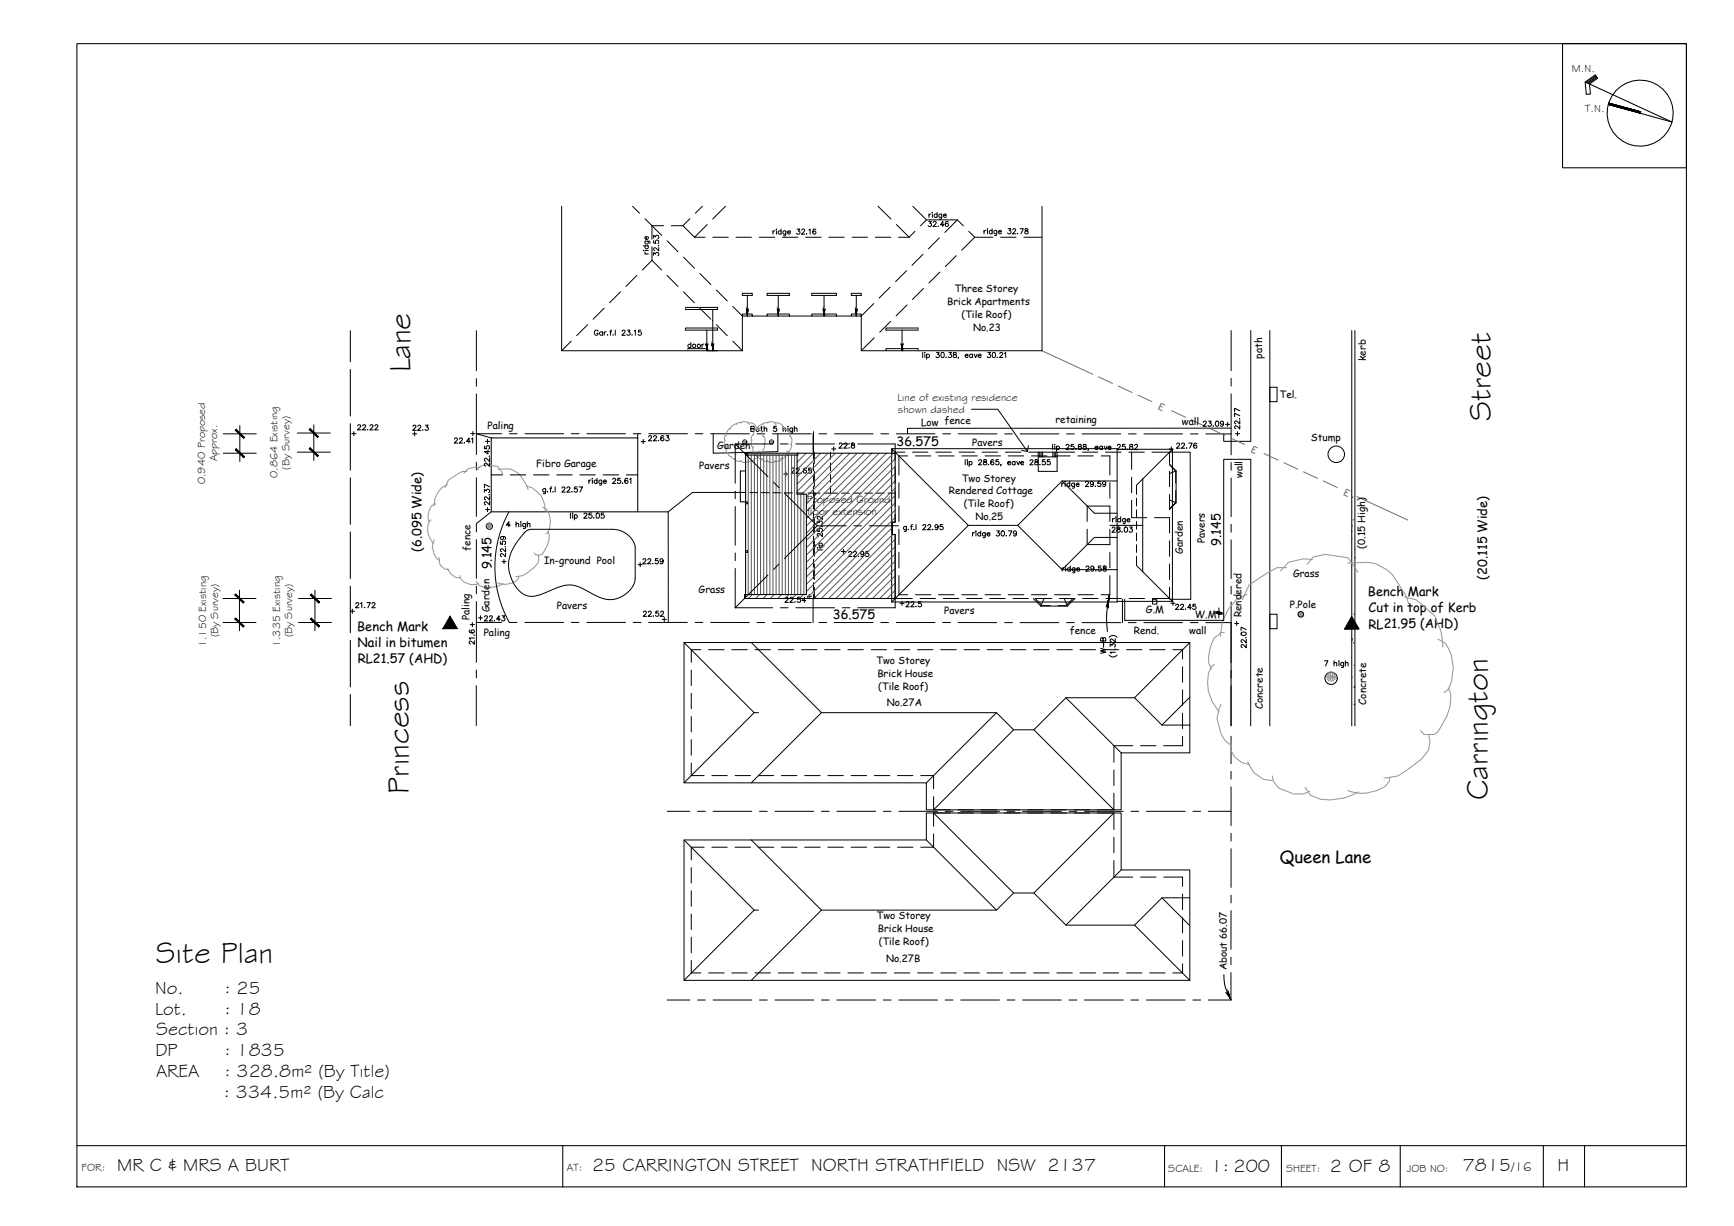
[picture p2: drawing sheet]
<svg xmlns="http://www.w3.org/2000/svg" width="420mm" height="297mm" viewBox="0 0 420 297" stroke-linecap="round" stroke-linejoin="round" font-family="sans-serif">
<defs><g id="words">
<g font-size="7.5">
<text x="99.5" y="90.2" transform="rotate(-90 99.5 90.2)">Lane</text>
<text x="361.2" y="102.1" transform="rotate(-90 361.2 102.1)">Street</text>
<text x="99" y="192.4" transform="rotate(-90 99 192.4)">Princess</text>
<text x="360.5" y="193.8" transform="rotate(-90 360.5 193.8)">Carrington</text>
</g>
<text font-size="7.4" x="37.8" y="233.3">Site Plan</text>
<g font-size="4.5">
<text x="37.6" y="240.8">No.</text>
<text x="37.6" y="245.8">Lot.</text>
<text x="54.4" y="240.8">: 25</text>
<text x="54.4" y="245.8">: 18</text>
<text x="37.8" y="250.9">Section : 3</text>
<text x="37.6" y="255.9">DP</text>
<text x="54.4" y="255.9">: 1835</text>
<text x="37.8" y="260.9">AREA</text>
<text x="54.4" y="260.9">: 328.8m² (By Title)</text>
<text x="54.2" y="265.9">: 334.5m² (By Calc</text>
<text x="28.4" y="283.6">MR C &amp; MRS A BURT</text>
<text x="143.5" y="283.6">25 CARRINGTON STREET NORTH STRATHFIELD NSW 2137</text>
<text x="293.4" y="283.9">1: 200</text>
<text x="322.2" y="283.9">2 OF 8</text>
<text x="354.4" y="283.8">7815</text>
<text x="377.4" y="283.7">H</text>
</g>
<text font-size="4.4" x="269.2" y="159.5" transform="rotate(-90 269.2 159.5)">W-B</text>
<text font-size="4.1" x="310.1" y="209.1">Queen Lane</text>
<g font-size="4">
<text x="165.8" y="85.4">door</text>
<text x="202.5" y="109.7">22.8</text>
<text x="218.7" y="148.2">22.5</text>
</g>
<text font-size="3.2" x="366.2" y="283.8">/16</text>
<g font-size="3.1">
<text x="217.2" y="108.1">36.575</text>
<text x="102.1" y="133.7" transform="rotate(-90 102.1 133.7)">(6.095 Wide)</text>
<text x="119.1" y="138" transform="rotate(-90 119.1 138)">9.145</text>
<text x="295.8" y="132.3" transform="rotate(-90 295.8 132.3)">9.145</text>
<text x="360.3" y="140.4" transform="rotate(-90 360.3 140.4)">(20.115 Wide)</text>
<text x="331.5" y="144.4">Bench Mark</text>
<text x="331.6" y="148.4">Cut in top of Kerb</text>
<text x="86.6" y="152.9">Bench Mark</text>
<text x="201.8" y="150.1">36.575</text>
<text x="331.6" y="152.3">RL21.95 (AHD)</text>
<text x="86.7" y="156.8">Nail in bitumen</text>
<text x="86.7" y="160.8">RL21.57 (AHD)</text>
</g>
<g font-size="2.6">
<text x="380.9" y="17.3">M.N.</text>
<text x="384.1" y="27.1">T.N.</text>
<text x="217.5" y="97">Line of existing residence</text>
<text x="217.6" y="100">shown dashed</text>
<text x="52.6" y="111.8" transform="rotate(-90 52.6 111.8)">Approx.</text>
<text x="70.2" y="113.8" transform="rotate(-90 70.2 113.8)">(By Survey)</text>
<text x="49.7" y="117.3" transform="rotate(-90 49.7 117.3)">0.940 Proposed</text>
<text x="67.3" y="115.8" transform="rotate(-90 67.3 115.8)">0.864 Existing</text>
<text x="195.5" y="121.8">Proposed Ground</text>
<text x="195.6" y="124.7">floor extension</text>
<text x="52.9" y="154.4" transform="rotate(-90 52.9 154.4)">(By Survey)</text>
<text x="70.8" y="154.4" transform="rotate(-90 70.8 154.4)">(By Survey)</text>
<text x="49.9" y="156.9" transform="rotate(-90 49.9 156.9)">1.150 Existing</text>
<text x="67.9" y="156.9" transform="rotate(-90 67.9 156.9)">1.335 Existing</text>
<text x="19.8" y="283.8">FOR:</text>
<text x="137.4" y="283.6">AT:</text>
<text x="283.1" y="283.9">SCALE:</text>
<text x="311.6" y="283.9">SHEET:</text>
<text x="340.9" y="283.9">JOB NO:</text>
</g>
<g font-size="2.4">
<text x="231.3" y="70.8">Three Storey</text>
<text x="229.5" y="73.8">Brick Apartments</text>
<text x="233" y="77.1">(Tile Roof)</text>
<text x="235.8" y="80.2">No.23</text>
<text x="305.8" y="86.9" transform="rotate(-90 305.8 86.9)">path</text>
<text x="330.9" y="87.5" transform="rotate(-90 330.9 87.5)">kerb</text>
<text x="310.1" y="96.5">Tel.</text>
<text x="118.1" y="104">Paling</text>
<text x="223.2" y="103.1">Low fence</text>
<text x="255.7" y="102.6">retaining</text>
<text x="286.4" y="103">wall</text>
<text x="317.6" y="106.9">Stump</text>
<text x="129.9" y="113.2">Fibro Garage</text>
<text x="169.4" y="113.6">Pavers</text>
<text x="173.8" y="108.9">Garden</text>
<text x="235.6" y="108.1">Pavers</text>
<text x="229.9" y="119.7">Rendered Cottage</text>
<text x="233" y="116.7">Two Storey</text>
<text x="301.1" y="115.9" transform="rotate(-90 301.1 115.9)">wall</text>
<text x="233.5" y="122.9">(Tile Roof)</text>
<text x="236.4" y="126.1">No.25</text>
<text x="292" y="131.6" transform="rotate(-90 292 131.6)">Pavers</text>
<text x="114" y="133.4" transform="rotate(-90 114 133.4)">fence</text>
<text x="131.9" y="136.6">In-ground Pool</text>
<text x="286.6" y="134.2" transform="rotate(-90 286.6 134.2)">Garden</text>
<text x="330.8" y="132.9" transform="rotate(-90 330.8 132.9)">(0.15 High)</text>
<text x="169.3" y="143.7">Grass</text>
<text x="313.3" y="139.7">Grass</text>
<text x="118.6" y="148.4" transform="rotate(-90 118.6 148.4)">Garden</text>
<text x="134.9" y="147.5">Pavers</text>
<text x="228.8" y="148.8">Pavers</text>
<text x="277.7" y="148.6">G.M</text>
<text x="289.5" y="149.7">W.M</text>
<text x="300.8" y="149.6" transform="rotate(-90 300.8 149.6)">Rendered</text>
<text x="312.5" y="147.2">P.Pole</text>
<text x="113.7" y="150.3" transform="rotate(-90 113.7 150.3)">Paling</text>
<text x="117.2" y="154.1">Paling</text>
<text x="259.2" y="153.6">fence</text>
<text x="274.8" y="153.6">Rend.</text>
<text x="288.1" y="153.6">wall</text>
<text x="212.3" y="161">Two Storey</text>
<text x="212.6" y="163.9">Brick House</text>
<text x="212.8" y="167.2">(Tile Roof)</text>
<text x="214.9" y="171">No.27A</text>
<text x="306" y="171.8" transform="rotate(-90 306 171.8)">Concrete</text>
<text x="331" y="170.7" transform="rotate(-90 331 170.7)">Concrete</text>
<text x="212.4" y="222.7">Two Storey</text>
<text x="212.7" y="225.7">Brick House</text>
<text x="212.9" y="229">(Tile Roof)</text>
<text x="214.7" y="233.1">No.27B</text>
<text x="297.2" y="235.1" transform="rotate(-90 297.2 235.1)">About 66.07</text>
</g>
</g></defs>
<!-- layer: BORDER -->
<g fill="none" stroke="#000" stroke-width=".25">
<path d="M18.6 10.6h390v277h-390zM378.6 10.6h30v30.1h-30zM384.1 19.9l2.4-1.7 .6 .8-2 1.4 .3 2.4-1 .1-.3-3 21 9.7-15.4-4.3M386.7 18.3l-2.3 1.7M386.8 18.5l-2.2 1.6M387 18.7l-2.1 1.5M389.8 25l7.7 2.1M18.6 277.6h390M136.4 277.6v10M282.2 277.6v10M310.5 277.6v10M339.3 277.6v10"/>
<path d="M374 277.6v10M383.9 277.6v10"/>
<circle cx="397.4" cy="27.4" r="8"/>
</g>
<g fill="#000" stroke="#000" stroke-width=".24">
<path d="M389.7 25.3l7.8 2.1zM389.8 25l7.7 2.4-7.8-2.1z"/>
<path d="M389.8 25l7.7 2.4v-.3zM389.8 25l7.7 2.1z"/>
</g>
<!-- layer: BOUNDARY -->
<g fill="none" stroke="#000" stroke-width=".24">
<path d="M115.4 80.1v9.7M115.4 91.7v1.9M115.4 95.5v9.6M298.3 80.1v9.7M298.3 91.7v1.8M298.3 95.4v9.7M115.4 112v1.9M115.4 115.8v9.3M121.6 105.1h-6.2v5M123.4 105.1h1.9M127.2 105.1h9.4M138.4 105.1h1.9"/>
<path d="M142.2 105.1h9.4M153.4 105.1h1.9M157.2 105.1h9.4M168.4 105.1h1.9M172.2 105.1h9.4M183.4 105.1h1.9M187.2 105.1h9.4M198.4 105.1h1.9M202.2 105.1h9.4M213.4 105.1h1.9M217.2 105.1h9.4M228.4 105.1h1.9"/>
<path d="M232.2 105.1h9.4M243.4 105.1h1.9M247.2 105.1h9.4M258.4 105.1h1.9M262.2 105.1h9.4M273.4 105.1h1.9M277.2 105.1h9.4M288.4 105.1h1.9M292.2 105.1h6.1v5.1M298.3 112v1.9M298.3 115.8v9.4M115.4 127v1.9"/>
<path d="M115.4 130.7v9.4M298.3 127.1v1.8M298.3 130.8v9.4M115.4 145.7v5.1h6.1M115.4 142v1.9M115.4 150.8v9.7M123.4 150.8h1.9M127.2 150.8h9.4M138.4 150.8h1.9M142.2 150.8h9.4M153.4 150.8h1.9M157.2 150.8h9.3"/>
<path d="M168.4 150.8h1.9M172.2 150.8h9.4M183.4 150.8h1.9M187.2 150.8h9.3M198.4 150.8h1.9M202.2 150.8h9.3M213.4 150.8h1.9M217.2 150.8h9.4M228.4 150.8h1.9M232.2 150.8h9.3M243.4 150.8h1.9M247.2 150.8h9.3"/>
<path d="M258.4 150.8h1.9M262.2 150.8h9.4M273.4 150.8h1.9M277.2 150.8h9.3M288.4 150.8h1.9M292.2 150.8h6.1M298.3 142.1v1.8M298.3 145.8v5M298.3 150.8v9.7M115.4 166.1v9.7M115.4 162.4v1.8M298.3 162.4v1.9"/>
<path d="M298.3 166.2v9.6M298.3 178.4v6.6M161.7 196.6h5.5M169 196.6h1.9M172.8 196.6h9.4M184 196.6h1.9M187.8 196.6h9.4M199 196.6h1.9M202.8 196.6h9.4M214 196.6h1.9M217.8 196.6h9.4M229 196.6h1.9"/>
<path d="M232.8 196.6h9.4M244 196.6h1.9M247.8 196.6h9.4M259 196.6h1.9M262.8 196.6h9.4M274 196.6h1.9M277.8 196.6h9.4M289 196.6h1.9M292.8 196.6h5.5M298.3 186.9v1.9M298.3 190.6v9.4M298.3 201.9v1.9"/>
<path d="M298.3 205.6v9.4M298.3 216.9v1.9M298.3 231.9v1.9M298.3 235.6v6.7h-5.5M298.3 220.6v9.4M161.7 242.3h5.5M169 242.3h1.9M172.8 242.3h9.4M184 242.3h1.9M187.8 242.3h9.4M199 242.3h1.9M202.8 242.3h9.4"/>
<path d="M214 242.3h1.9M217.8 242.3h9.4M229 242.3h1.9M232.8 242.3h9.4M244 242.3h1.9M247.8 242.3h9.4M259 242.3h1.9M262.8 242.3h9.4M274 242.3h1.9M277.8 242.3h9.4M289 242.3h1.9"/>
</g>
<!-- layer: BDY_01 -->
<path d="M84.9 80.1v7.5M84.9 89.5v11.3M84.9 102.7v11.2M84.9 115.8v11.2M84.9 128.9v11.3M84.9 142v11.3M84.9 155.1v11.3M298.3 150.8v25M84.9 168.3v7.5" fill="none" stroke="#000" stroke-width=".25"/>
<!-- layer: TEXT2 -->
<path d="M268.6 147.3v-.4l-.2-.1-.3 3.1 .2 3.1M268.8 144.2l-.8 2.9M296.6 236.2l.1 2.2 .8 2.2 .2-.1-.1-.4M297 240.4l1.3 1.9" fill="none" stroke="#000" stroke-width=".25"/>
<g fill="#000" stroke="#000" stroke-width=".24">
<path d="M268.5 145.8l.1 1.1-.2-.1zM268.8 144.2l-.1 .7zM297.5 240.5h.2v.8zM297.9 241.4l.4 .9z"/>
<path d="M268.5 145.8l-.1 1zM268.4 146.1v.7l-.2-.1z"/>
<path d="M268.5 145.5l.1 .7zM268.5 145.5l.1 .7z"/>
<path d="M268.5 145.6l.1 1.3zM268.5 145.6l.1 1.3z"/>
<path d="M268.6 145.3v.8zM268.6 145.3v.8z"/>
<path d="M268.7 144.9l-.1 .7zM268.7 144.9l-.1 .7z"/>
<path d="M268.7 144.8v.2zM268.7 144.8v.2z"/>
<path d="M297.5 240.5l.2 .8zM297.2 240.7l.3 .3v-.5z"/>
<path d="M297.7 240.5l.1 .9zM297.7 240.5l.1 .9z"/>
<path d="M297.8 240.9v.5zM297.8 240.9v.5z"/>
<path d="M297.8 241l.1 .6zM297.8 241l.1 .6z"/>
</g>
<!-- layer: EXISTING -->
<g fill="none" stroke="#000" stroke-width=".24">
<path d="M136.1 50v35h37.8M153.3 50l1.7 1.7M156.3 53l1.7 1.7M158 54.7l2.3 2.3M158 54.7v3.2M158 59.8v3.3M158 54.7h2.8M161.6 58.3l2.7 2.7M162.7 54.7h2.8l2.8 2.8M167.2 53l-1.7 1.7M168.3 57.5h2.5M170.2 50l-1.7 1.7"/>
<path d="M171.4 54.4l-3.1 3.1M172.7 57.5h3.8M175.8 50l-3.1 3.1M178.3 57.5h3.8M184 57.5h3.7M189.6 57.5h3.7M195.2 57.5h3.8M200.8 57.5h3.8M206.5 57.5h3.7M212.1 57.5h3.7M212.8 50l3.1 3.1M217.2 54.4l3.1 3.1"/>
<path d="M217.7 57.5h2.6M221.2 50l3.3 3.3M221.7 56l-1.4 1.5M223 54.7l1.5-1.4h7.5l1.4 1.4M227.6 57.6l-2.6 2.7M232 53.3l-3.1 3M234.7 56l1.5 1.5M236.2 57.5l-3.2 3.1M236.2 57.5h4.4M242.5 57.5h3.7M248.1 57.5h4.4M252.5 50v35h-37.8v-.5h7.8"/>
<path d="M142.4 78.7l-2.7 2.6M146.4 74.7l-2.7 2.6M150.4 70.7l-2.7 2.7M154.3 66.7l-2.6 2.7M158 63.1l-2.4 2.3M158 63.1l2.3 2.3M161.6 66.7l2.7 2.7M165.6 70.7l2.7 2.7M165.6 62.3l2.7 2.7M166.1 79.5h7.8v.5h-7.8zM166.1 74.5h7.8v.5h-7.8M169.6 74.7l2.6 2.6"/>
<path d="M169.6 66.3l2.6 2.6M171.3 80v5M172.7 77.7h-.1M172.7 75v10M173.6 78.7l2.6 2.6M173.6 70.3l2.6 2.6M177.6 74.2l2.3 2.4v8.4M179.9 71.1h2.4v.5h-2.4zM180.8 74.8l.1 .3h.2M181.1 71.6v5l.3-1.8M182.3 76.6h-2.4v-.5h2.4v.5h3.6M185.9 71.1h5.4v.5h-5.4z"/>
<path d="M188.3 74.8l.1 .3h.2M188.6 71.6v5l.3-1.8M191.3 76.6v-.5h-5.4v.5h10.8M196.7 71.1h6v.5h-6zM199.4 74.8l.1 .3h.2M199.7 71.6v5l.3-1.8M202.7 76.6h-6v-.5h6v.5h3.6M206.3 71.1h2.4v.5h-2.4zM207.2 74.8l.1 .3h.2M207.5 71.6v5l.3-1.8M211.7 73.5l-3 3.1v-.5h-2.4v.5h2.4v8.4h6M215.7 69.6l-2.7 2.6"/>
<path d="M215.8 77.9l-2.6 2.6M218.6 80v5l.3-1.8M219.7 65.6l-2.7 2.6M219.8 73.9l-2.7 2.6M222.5 79.5h-7.8v.5h7.8M223.7 61.6l-2.7 2.7M223.8 69.9l-2.7 2.7M227.7 65.9l-2.6 2.7M231.7 61.9l-2.6 2.7M138.4 82.6l-2.3 2.4M166.7 84.5h4.8v.5h8.4M177.6 82.6l2.3 2.4"/>
<path d="M211.8 81.8l-3.1 3.2M218.3 83.2l.1 .3h.2M303.1 80.1v26.8h-6.6v-1.8M307.7 80.1v95.8M327.5 80.1v95.8M328.3 80.1v95.8M72 109.6h8M72 104.9h8M76 102.9v8.7M172.8 105.1v4.7l15.7-.4v-4.3M180.7 119.3h-12.9l-5.9 4.7M181.7 119.3l1.9 .1"/>
<path d="M184.5 119.4h1.9M187.3 119.4h1.9M190.1 119.4h1.9M192.9 119.4l1.9 .1M195.8 119.5h2.9M197.1 119.5h.5v.4h-.5zM197.1 109.6v1.6M197.1 112.2v1.8M197.1 115v1.9M197.1 117.8v2.7M197.3 109.6v2.7M197.3 114.1v3.8"/>
<path d="M197.3 119.8v3.7M199.6 119.5h1.6M201.2 117.8v1.7h1.8M201.2 109.6v1.6M201.2 112.2v1.8M201.2 115v1.9M203.9 119.5h1.9M206.7 119.5h1.9M209.5 119.5h1.9M212.4 119.5h1.8M215.2 119.5h1.7M216.9 113.3v3.8"/>
<path d="M216.9 119v3.7M217.8 117v3.7M219.3 109.6h-2.4v1.9M219.9 110.5h-2.1v4.6M221.1 109.6h3.8M221.8 110.5h3.8M226.7 109.6h3.8M227.4 110.5h3.8M232.4 109.6h3.7M233.1 110.5h3.7M238 109.6h3.8M238.7 110.5h3.7"/>
<path d="M243.6 109.6h3.8M244.3 110.5h3.8M249.2 109.6h2.4M249.9 110.5h3.8M251.6 109.6h4.5v4.6h-4.5zM251.6 110.7h4.5M251.9 109.6v1.1M252.3 109.6v1.1M252.6 109.6v1.1M255.1 109.6v1.1M255.4 109.6v1.1M255.6 110.5h3.7"/>
<path d="M255.8 109.6v1.1M256.1 109.6h4.3M261.2 110.5h3.7M262.3 109.6h3.7M266.8 110.5h2.1v4.6M267.9 109.6h3.7M268.9 117v3.7M273.5 109.6h3.8M274.2 109.6v4.1M274.2 115.6v3.8M276.9 116l-1.5 1.6v2.2M279.1 109.6h4.3"/>
<path d="M283.4 109.6h5l.1 35.6M283.4 109.6v2.7M283.4 114.1v3.8M283.4 119.8v3.7M283.4 112.6l1.5 1.5v2.9M284.9 118.9v2.9l-1.5 1.5M298.3 103.7l-78.4 .1v1.3M303.1 111.3v64.6M119 124l-3.6 2.9M123.3 124a27.7 27.7 0 0 0 .1 26.8M128.9 128.2h19.5a5.4 5.4 0 0 1 5.5 4.5v7.4a6.2 6.2 0 0 1-7.7 4.9l-1.8-.7a19.2 19.2 0 0 0-5.7-2.5 7.5 7.5 0 0 0-3.9 .7l-2.9 1.2a5 5 0 0 1-5.3 .1 8.8 8.8 0 0 1-1.1-12.8l1.5-1.8M154.5 124h7.4v26.8"/>
<path d="M197.1 132h.5v.5h-.5zM197.1 121.5v1.8M197.1 124.3v1.8M197.1 127.1v1.9M197.1 129.9v1.9M197.1 132.7v1.9M197.1 135.5v1.9M197.1 138.3v1.9M197.3 125.4v3.8M197.3 131v3.8M197.3 136.6v3.8M216.9 124.6v1.9h-.7v3h.7v15.5"/>
<path d="M217.8 122.6v3.7M217.8 128.2v3.8M217.8 133.9v3.7M217.8 139.5v4.6M263.4 128.2v3.7h5.5M263.4 126.3v-3.7h5.5v3.7M268.9 139.5v4.6h-2.1M268.9 128.2v3.8M268.9 133.9v3.7M274.2 121.2v4.2h3.7M275.4 120.7v1.9M275.4 123.5v1.9"/>
<path d="M275.4 126.3v1.9M275.4 129.2v1.8M275.4 132v1.9M275.4 134.8v2.2l1.5 1.5M279.7 125.4h3.7M283.4 125.4v3.8M283.4 131v3.8M283.4 136.6v3.8M169.8 157.4h-2.3v3.1M171.7 157.4h3.8M177.3 157.4h3.8M183 157.4h3.7"/>
<path d="M188.6 157.4h3.7M194.2 157.4h3.8M197 145.1v5.7M197.1 144.6h.5v.4h-.5zM197.1 145h24M197.1 141.2v1.8M197.1 144v1M197.3 142.3v2.7M199.8 157.4h3.8M205.5 157.4h3.7M211.1 157.4h3.7M216.7 157.4h3.8"/>
<path d="M222.3 157.4h3.8M223 145h3.7M227.4 144.1h3.8M228 157.4h3.7M228.6 145h3.7M233.1 144.1h3.7M233.6 157.4h3.7M234.2 145h3.8M238.7 144.1h3.7M239.2 157.4h3.8M239.8 145h3.8M244.3 144.1h3.8"/>
<path d="M244.8 157.4h3.8M245.5 145h3.7M249.9 144.1h3.8M250.5 157.4h3.7M250.8 145l1.5 1.4v.3h2.2M251.1 145h3.7M255.6 144.1h3.7M256.1 157.4h3.7M256.7 145h3.8M260 145l-1.4 1.4v.3h-2.2M261.2 144.1h3.7M261.7 157.4h3.8"/>
<path d="M262.3 145h3.8M267.3 157.4h3.8M268 145h3.7M272 145.2v5.6M272.5 145.2v5.1h24M273 157.4h3.7M273.6 145h3.7M278.6 157.4h3.7M283.4 142.3v2.7h-4.2M284.2 157.4h2.3v2.3M167.5 162.4v3.7M167.5 168v3.7"/>
<path d="M167.5 173.6v3.7M167.5 179.2v3.8M286.5 178.4v2.3h-4.5M286.5 161.5v3.8M286.5 167.2v3.7M286.5 172.8v3.7M167.5 184.9v3h3.1M172.5 187.9h3.7M178.1 187.9h3.7M183.7 187.9h3.8M189.3 187.9h3.8M195 187.9h3.7"/>
<path d="M200.6 187.9h3.8M206.2 187.9h3.8M211.8 187.9h3.8M217.5 187.9h3.7M223.1 187.9h3.1v3.2M226.2 193v3.2h4.1M230.3 197h-4.1v3.2M232.1 196.2h3.8M232.1 197h3.8M237.8 196.2h3.7M237.8 197h3.7M243.4 196.2h3.7"/>
<path d="M243.4 197h3.7M249 196.2h3.8M249 197h3.8M254.6 196.2h3.8M254.6 197h3.8M260.3 196.2h3.7M260.3 197h3.7M265.9 197h4v4M269.9 192.2v4h-4M269.9 186.6v3.7M274.5 180.7h-4.6v4M276.4 180.7h3.7"/>
<path d="M167.5 210.2v3.7M167.5 215.8v3.8M170.6 205.3h-3.1v3M172.5 205.3h3.7M178.1 205.3h3.7M183.7 205.3h3.8M189.3 205.3h3.8M195 205.3h3.7M200.6 205.3h3.8M206.2 205.3h3.8M211.8 205.3h3.8M217.5 205.3h3.7"/>
<path d="M226.2 202v3.3h-3.1M269.9 202.9v3.7M269.9 208.5v4h4.6M276.4 212.5h3.7M282 212.5h4.5v2.3M286.5 216.6v3.8M167.5 221.5v3.7M167.5 227.1v3.7M167.5 232.7v3.1M167.5 235.7h2.3M171.7 235.7h3.8M177.3 235.7h3.8"/>
<path d="M183 235.7h3.7M188.6 235.7h3.7M194.2 235.7h3.8M199.8 235.7h3.8M205.5 235.7h3.7M211.1 235.7h3.7M216.7 235.7h3.8M222.3 235.7h3.8M228 235.7h3.7M233.6 235.7h3.7M239.2 235.7h3.8M244.8 235.7h3.8"/>
<path d="M250.5 235.7h3.7M256.1 235.7h3.7M261.7 235.7h3.8M267.3 235.7h3.8M273 235.7h3.7M278.6 235.7h3.7M284.2 235.7h2.3M286.5 222.3v3.7M286.5 227.9v3.7M286.5 233.5v2.3"/>
</g>
<!-- layer: HATCH -->
<g fill="none" stroke="#545454" stroke-width=".24">
<path d="M181.3 110.3v33.8M182 110.3v33.8M182.8 110.3v33.8M183.5 110.3v33.8M184.3 110.3v33.8M185 110.3v33.8M185.8 110.3v33.8M186.5 110.3v33.8M187.3 110.3v33.8M188.1 110.3v33.8M188.8 110.3v33.8M189.5 110.3v33.8"/>
<path d="M190.3 110.3v33.8M191 110.3v33.8M191.8 110.3v33.8M192.5 110.3v33.8M193.3 119.7v24.4M193.6 109.8l-.4 .4M194 119.7v24.4M194.8 119.7v24.4M195.3 109.8l-2.1 2.2M197.1 109.8l-3.9 3.9M198.9 109.8l-5.7 5.7M200.6 109.8l-7.4 7.5"/>
<path d="M202.4 109.8l-9.2 9.3M204.2 109.8l-9.9 9.9M205.9 109.8l-10.5 10.5M207.7 109.8l-12.3 12.3M209.5 109.8l-14.1 14.1M211.3 109.8l-15.9 15.8M213 109.8l-17.6 17.6M214.8 109.8l-19.4 19.4M216.5 109.8l-21.1 21.2M216.9 111.2l-21.5 21.5M216.9 113l-21.5 21.5M216.9 114.7l-21.5 21.5"/>
<path d="M216.9 116.5l-21.5 21.5M216.9 118.3l-21.5 21.5M216.2 127.8l-17.2 17.2M216.3 129.5l-15.5 15.5M216.9 120.1l-21.5 21.5M216.9 121.8l-21.5 21.5M216.9 123.6l-21.4 21.4M216.9 125.4l-19.6 19.6M216.9 130.7l-14.3 14.3M216.9 132.4l-12.6 12.6M216.9 134.2l-10.8 10.8M216.9 136l-9 9"/>
<path d="M216.9 137.7l-7.3 7.3M216.9 139.5l-5.5 5.5M327.5 128.5v.2M327.6 130.6h.1M327.7 127.5h.1M327.8 120.6h.1M327.9 126.1h.1M328.3 135v.1M328.3 133h.1M180.5 144.1l-.1 .1M182.3 144.1l-1 .9M184.1 144.1l-1 .9"/>
<path d="M185.8 144.1l-.9 .9M187.6 144.1l-.9 .9M189.4 144.1l-1 .9M191.1 144.1l-.9 .9M192.9 144.1l-1 .9M194.7 144.1l-1 .9M216.9 141.3l-3.7 3.7M216.9 143l-2 2M216.9 144.8l-.2 .2M327.5 154.8l.3-.1-.2 .5M327.5 155.2h.1M328 155.8h.1"/>
<path d="M328.1 148.9h.1M327.6 164.2h.1M328.1 161.3h.1M328.3 166.2l-.3 .3h.3M328.3 170.6l-.2 .1 .2 .1"/>
</g>
<!-- layer: 0.13 -->
<path d="M197.1 104.6v5M303.1 111.3h-6.6v39M283.5 145.2h5" fill="none" stroke="#000" stroke-width=".24"/>
<!-- layer: TEXT1 -->
<g fill="none" stroke="#000" stroke-width=".24">
<path d="M307.7 93.8h1.7v3.5h-1.7zM115.4 105.1l3.6 1M154.5 105.1v1M197 105.1v4.3M128.9 128.2l-.9 .2-1 .7M279.3 145.3h1v1.1h-1zM295.3 147.3v2.4M307.7 148.8h1.7v3.5h-1.7z"/>
<circle cx="323.8" cy="110.1" r="2"/>
<circle cx="295.3" cy="148.5" r=".24"/>
<circle cx="315.2" cy="148.8" r=".67"/>
</g>
<g fill="#989898" stroke="#989898" stroke-width=".24">
<path d="M315.1 148.3h.2zM315.1 148.3h.2z"/>
<path d="M315.1 148.3l.3 .1zM314.9 148.4h.5z"/>
<path d="M314.9 148.4h.6zM314.9 148.4h.6z"/>
<path d="M314.9 148.4l.7 .1zM314.9 148.4l.7 .1z"/>
<path d="M314.8 148.5l.8 .1zM314.7 148.6h.9z"/>
<path d="M314.7 148.6l1 .1zM314.7 148.6l1 .1z"/>
<path d="M314.7 148.7l1 .1zM314.7 148.7l1 .1z"/>
<path d="M314.7 148.8l1 .1zM314.7 148.8l1 .1z"/>
<path d="M314.6 148.9l1.1 .1zM314.6 148.9l1.1 .1z"/>
<path d="M314.7 149h1zM314.7 149h1z"/>
<path d="M314.7 149h1zM314.7 149l.9 .1z"/>
<path d="M314.7 149.1h.9zM314.7 149.1l.9 .1z"/>
<path d="M314.8 149.2h.8zM314.8 149.2l.7 .1z"/>
<path d="M314.9 149.3h.6zM314.9 149.3h.5z"/>
<path d="M314.9 149.3h.5zM314.9 149.3l.4 .1z"/>
<path d="M315.1 149.4h.2zM315.1 149.4h.1z"/>
</g>
<!-- layer: TEXT -->
<g fill="#000" stroke="#000" stroke-width=".24">
<path d="M109 149.3l1.8 3h-3.5zM107.3 152.3h3.5z"/>
<path d="M327.5 149.3l1.8 3h-3.5zM325.8 152.3h3.5z"/>
</g>
<!-- layer: VEGE_01 -->
<g fill="none" stroke="#000" stroke-width=".25">
<path d="M181.9 103.9l.8-.1v-.4l-.8-.1v1.2l.8-.1 .1-.3-.3-.2M184.3 103.7h.4M184.5 103.3v1l.3 .2M185.2 103.9l.2-.2 .3 .1 .1 .7M185.2 103.3v1.2M188.1 103.3h-.6v.5a.44 .44 0 0 1 .6 0 .44 .44 0 0 1 0 .7 .44 .44 0 0 1-.7-.2M189.7 103.9l.3-.2 .3 .1 .1 .7M189.7 103.3v1.2M190.9 103.3h.1M190.9 103.7v.8M192.1 103.7l-.1 1.1-.5 .1M192.1 103.9a.4 .4 0 0 0-.6-.1 .4 .4 0 0 0 0 .6 .4 .4 0 0 0 .6-.1"/>
<path d="M192.5 103.9l.3-.2 .3 .1v.7M192.5 103.3v1.2M123.6 127.2h-.9l.6-.8v1.2M125 127.1l.3-.3 .3 .1 .1 .7M125 126.4v1.2M126.2 126.4v.1zM126.2 126.8v.8M127.4 126.8l-.1 1.1-.5 .1M127.4 127a.4 .4 0 0 0-.6-.1 .4 .4 0 0 0 0 .6 .4 .4 0 0 0 .6 0M127.8 127.1l.3-.3 .3 .1v.7M127.8 126.4v1.2M320.9 160.1h.9l-.6 1.2"/>
<path d="M323.2 160.8l.3-.3 .3 .1 .1 .7M323.2 160.1v1.2M324.4 160.2h.1M324.4 160.5v.8M325.6 160.5l-.1 1.1-.5 .1M325.6 160.7a.4 .4 0 0 0-.6-.1 .4 .4 0 0 0 0 .6 .4 .4 0 0 0 .6 0M326 160.8l.3-.3 .3 .1 .1 .7M326 160.1v1.2"/>
<circle cx="180.5" cy="107.1" r=".5"/>
<circle cx="183.6" cy="104.1" r=".41"/>
<circle cx="187" cy="107.1" r=".5"/>
<circle cx="118.6" cy="127.5" r=".75"/>
<circle cx="322.5" cy="164.3" r="1.49"/>
</g>
<!-- layer: VEGSPREAD -->
<g fill="none" stroke="#989898" stroke-width=".25">
<path d="M108.4 117.5a5.2 5.2 0 0 0-3.3 5.1M113.2 114.2h-1.2l-3.4 2.1-.8 1.8M115.7 113.8l.7-.9 1.5-.3 2.7 .4 1.2 1.8M116.3 113.3l-1.2-.1-1.7 .4-1 1M120.6 113.7a5 5 0 0 1 6.1 2.4l1 1.7 .3 .8M127.5 117.8a5.5 5.5 0 0 1 4 3.1l.4 1.3 .2 1.7M175.8 106.6l-.3 .4a1.67 1.67 0 0 0 .4 1.5M176 108.2a1.22 1.22 0 0 0 .5 1.7M176.2 105.3h-.2a1.17 1.17 0 0 0-.4 1.5M176.4 109.6v.2a.74 .74 0 0 0 .8 .8M177.1 103.8a1.78 1.78 0 0 0-1.1 1.6M177.1 110.5l.2 .4 .8 .4"/>
<path d="M178.1 111.1v.2a1.08 1.08 0 0 0 1.5 .4M178.7 102.7a2.06 2.06 0 0 0-1.8 1.3M179.4 111.5a1.43 1.43 0 0 0 2.2 .2M179.5 102.5a1.3 1.3 0 0 1 2.1 .4M179.7 102.4a1.31 1.31 0 0 0-1.3 .4M181.2 102.5a2 2 0 0 1 2.4 1.6M182.3 106.6l-.3 .4a1.67 1.67 0 0 0 .4 1.5M182.5 108.2a1.22 1.22 0 0 0 .5 1.7M182.7 105.3h-.2a1.17 1.17 0 0 0-.4 1.5M182.8 111.1a1.26 1.26 0 0 1-1.6 .6M182.9 109.6v.2a.74 .74 0 0 0 .8 .8M183.4 103.9a2.05 2.05 0 0 1 1.6 2"/>
<path d="M183.6 103.8a1.78 1.78 0 0 0-1.1 1.6M183.6 110.5l.2 .4 .8 .4M184.4 109.4l.1 .3a2.15 2.15 0 0 1-1.9 1.5M184.6 111.1v.2a1.08 1.08 0 0 0 1.5 .4M184.8 105.6a1.38 1.38 0 0 1 .2 2.1M185.2 102.7a2.12 2.12 0 0 0-1.8 1.3M185.2 107.5l.1 .8-.5 1-.6 .1-.1-.1M185.9 111.5a1.43 1.43 0 0 0 2.2 .2M186 102.5a1.3 1.3 0 0 1 2.1 .4M186.2 102.4a1.31 1.31 0 0 0-1.3 .4M187.6 102.5a2 2 0 0 1 2.5 1.6M189.3 111.1a1.26 1.26 0 0 1-1.7 .6"/>
<path d="M189.9 103.9a2.05 2.05 0 0 1 1.6 2M190.9 109.4l.1 .3a2.15 2.15 0 0 1-1.9 1.5M191.3 105.6a1.38 1.38 0 0 1 .2 2.1M191.7 107.5l.1 .8-.5 1-.6 .1-.1-.1M104.4 126a3.1 3.1 0 0 0-.7 3.2l.5 1.3 .8 1.2M105.2 130.8a3.7 3.7 0 0 0 1.3 5M105.6 122.1h-.4l-.8 .6a3.5 3.5 0 0 0-.3 3.8M106.4 135.1l.1 .5a2.28 2.28 0 0 0 2.2 2.5M108.5 137.8a3.1 3.1 0 0 0 3 2.2M111.5 139.5v.5a3.3 3.3 0 0 0 4.5 1.3M125.7 139.6l-.1 .5-.5 .7a5 5 0 0 1-4.5 .4M130.4 134.4l.2 .8-.2 1.1-.9 1.1-2.8 2.1-1.7 .2"/>
<path d="M131.5 122.9l.9 .5a5.5 5.5 0 0 1 .4 5.5l-.5 .5M132.7 128.8a4 4 0 0 1-.1 3.5l-1.1 1.8-.5 .3h-1.2l-.4-.4M311.7 137.5h-2.3l-2.4 1.3-4.4 2.9-1.6 3.6M316.7 136.7l1.5-1.7 2.9-.7 5.5 .8 2.4 3.6M318 135.6l-2.4-.2-3.4 .8-2 2.2M326.6 136.4l4.8-.2a8.8 8.8 0 0 1 7.3 5.1l2.1 3.4 .5 1.6M115.4 140.8l.7 1a6.2 6.2 0 0 0 5.8-.4M296.7 153.2h-.8l-1.7 1.3-.9 2.3-.5 2.7 .1 1.3 .7 1.3M302.2 144l-2.5 1.1-2.1 2.5-1.4 3-.5 3.6M340.3 144.7l2.8 .6 1.3 1 3.2 2.9 .7 1.6a11.8 11.8 0 0 1 1.3 6M348.4 154.8l1.8 1a10.8 10.8 0 0 1 .8 11.2l-1.1 .8M294.2 161l-.8 .6a10 10 0 0 0 2 10.9"/>
<path d="M295.9 170.7l-.5 1.1-.5 2.3 1 3.7 .9 1.6 1.6 1.3M298.1 179.3l.2 2.5 .8 1.5 1.8 1.5 1.9 .4M346.2 178l.3 1.6-.3 2.1-1.8 2.3-3.4 2.5-2.3 1.5-3.4 .5M350.9 166.6l.6 1.3-.1 3.3-.9 2.4-2.1 3.7-.9 .7h-2.5l-.8-1M302.3 184.6l1.5 2.6 2.2 1.6 2.3 .3M308.3 188l.2 1.1 1.6 2 3.4 1.3h2.4l1.5-.7M316.2 190.7l1.3 2a11.6 11.6 0 0 0 10.1 0l1.6-.8M336.8 188.3l-.2 1-1 1.3a10 10 0 0 1-9 1"/>
</g>
<!-- layer: VEGE_01 -->
<g fill="none" stroke="#b88a5c" stroke-width=".25">
<path d="M180.3 107.1h.1M180.4 107.1h.1M180.4 107.2h.1M180.5 107.1h.1M180.6 107.1h.1M186.8 107.1h.1M186.9 107.1h.1M187 107.1h.1M187 107h.1M187.1 107.1h.1M187.2 107.1h.1M118 127.5h.1"/>
<path d="M118.2 127.8h.1M118.2 127.2h.1M118.3 128h.1M118.3 127h.1M118.4 127.8h.1M118.4 127.5h.1M118.4 127.7h.1M118.4 127.2h.1M118.5 127.3h.1M118.5 127.5h.1M118.6 127.6h.1M118.6 127.4h.1"/>
<path d="M118.6 127.5h.1M118.7 127.9h.1M118.7 127.5h.1M118.7 127.1h.1M118.8 127.5h.1M118.8 128h.1M118.9 127h.1M119 127.5h.1M119.1 127.5h.1M321.4 164.1h.1M321.6 164.6h.1M321.6 163.5h.1"/>
<path d="M321.7 164.1h.1M321.8 164.6h.1M321.8 163.5h.1M322 165h.1M322 164.3h.1M322 163.1h.1M322 163.8h.1M322 164.1h.1M322.2 164.9h.1M322.3 163.2h.1M322.3 164.5h.1M322.3 163.6h.1"/>
<path d="M322.4 164.3h.1M322.4 164.1h.1M322.4 164.7h.1M322.4 163.8h.1M322.4 163.5h.1M322.5 165.2h.1M322.5 163h.1M322.7 164.1h.1M322.8 164.9h.1M322.8 164.5h.1M322.8 163.6h.1M322.8 163.2h.1"/>
<path d="M322.8 164.1h.1M322.9 164.6h.1M322.9 163.6h.1M323.1 164.1h.1M323.1 165h.1M323.1 163.1h.1M323.2 164.1h.1M323.3 164.6h.1M323.3 163.5h.1M323.4 164.1h.1M323.5 164.6h.1M323.5 163.5h.1"/>
<path d="M323.6 164.1h.1"/>
</g>
<!-- layer: Detail -->
<g fill="none" stroke="#767676" stroke-width=".25">
<path d="M252.5 85l12.3 5.7M266.2 91.3l3.4 1.6M270.9 93.5l3.4 1.6M275.7 95.7l3.4 1.6M281.1 98.4l.5 .2M282.2 98.1l-.8-.4-.7 1.4 .9 .4M283.9 99.5l3.4 1.6M288.6 101.7l3.4 1.6M293.4 103.9l3.4 1.6M298.2 106.1l3.3 1.6M303.5 108.8l.5 .2M304.7 108.5l-.9-.4-.6 1.4 .8 .4"/>
<path d="M306.3 109.9l3.4 1.6M311.1 112.1l3.4 1.6M315.9 114.3l3.3 1.6M320.6 116.5l3.4 1.6M326 119.2l.5 .2M327.1 118.9l-.8-.4-.6 1.4 .8 .4M328.8 120.3l12.3 5.7"/>
</g>
<!-- layer: TEXT1 -->
<g fill="#000" stroke="#000" stroke-width=".24">
<path d="M295.2 148.3h.1zM295.3 148.7h.2z"/>
<path d="M295.2 148.3h.1zM295.2 148.3h.1z"/>
<path d="M295.2 148.3l.1 .1zM295.2 148.3l.1 .1z"/>
<path d="M295.2 148.4h.1zM295.2 148.4h.1z"/>
<path d="M295.1 148.4h.2zM295.1 148.4h.2z"/>
<path d="M295.1 148.4l.2 .1zM295.1 148.4l.2 .1z"/>
<path d="M295.1 148.5h.2zM295.1 148.5h.2z"/>
<path d="M295.1 148.5l.2 .1zM295.1 148.5l.2 .1z"/>
<path d="M295.1 148.6h.2zM295.1 148.6h.2z"/>
<path d="M295.1 148.6h.2zM295.1 148.6h.2z"/>
<path d="M295.1 148.6l.2 .1zM295.1 148.6l.2 .1z"/>
<path d="M295.2 148.7h.1zM295.2 148.7h.1z"/>
<path d="M295.2 148.7h.1zM295.2 148.7h.1z"/>
<path d="M295.2 148.7l.1 .1zM295.2 148.7l.1 .1z"/>
<path d="M295.3 148.3h.2zM295.3 148.3h.2z"/>
<path d="M295.3 148.3h.2zM295.3 148.3h.2z"/>
<path d="M295.3 148.3l.2 .1zM295.3 148.3l.2 .1z"/>
<path d="M295.3 148.7h.2zM295.3 148.7h.2z"/>
<path d="M295.3 148.4h.3zM295.3 148.4h.3z"/>
<path d="M295.3 148.7h.2zM295.3 148.7h.2z"/>
<path d="M295.3 148.4h.3zM295.3 148.4h.3z"/>
<path d="M295.3 148.4l.3 .1zM295.3 148.4l.3 .1z"/>
<path d="M295.3 148.6h.3zM295.3 148.6h.3z"/>
<path d="M295.3 148.6h.3zM295.3 148.6l.2 .1z"/>
<path d="M295.3 148.5h.3zM295.3 148.5h.3z"/>
<path d="M295.3 148.5l.3 .1zM295.3 148.5l.3 .1z"/>
<path d="M295.3 148.6h.3zM295.3 148.6h.3z"/>
</g>
<!-- layer: BLD_01 -->
<path d="M119 106.1h35.5v17.9h-35.5zM119 115.1h2.8M123.6 115.1h3.8M129.3 115.1h3.7M134.9 115.1h3.7M140.5 115.1h3.8M146.1 115.1h3.8M151.8 115.1h2.7" fill="none" stroke="#000" stroke-width=".25"/>
<!-- layer: BLD_ADJ -->
<path d="M166.1 74.5v.5M222.5 79.5v.5M222.5 84.5v.5" fill="none" stroke="#545454" stroke-width=".25"/>
<!-- layer: EXISTING -->
<g fill="#000" stroke="#000" stroke-width=".24">
<path d="M181 75.8l.1 .8zM180.9 75.1l.3 .6zM188.5 75.8l.1 .8zM188.4 75.1l.2 .6zM199.7 75.8v.8zM199.5 75.1h.1l.2 .6zM207.4 75.8l.1 .8zM207.3 75.1l.2 .6zM218.6 84.2v.8zM218.4 83.5h.1l.2 .6z"/>
<path d="M180.9 75.1l.2 .7zM180.9 75.1l.2 .7z"/>
<path d="M181 75.4l.1 .4zM181 75.4l.1 .4z"/>
<path d="M181 75.5l.1 .5zM181 75.5l.1 .5z"/>
<path d="M181 75.1l.2 .6zM181 75.1h.3l-.1 .3z"/>
<path d="M188.4 75.1l.2 .7zM188.4 75.1l.2 .7z"/>
<path d="M188.5 75.4l.1 .4zM188.5 75.4l.1 .4z"/>
<path d="M188.5 75.5l.1 .5zM188.5 75.5l.1 .5z"/>
<path d="M188.5 75.1l.1 .6zM188.5 75.1h.3l-.1 .3z"/>
<path d="M199.6 75.4l.1 .4zM199.6 75.4l.1 .4z"/>
<path d="M199.5 75.1l.2 .7zM199.5 75.1l.2 .7z"/>
<path d="M199.6 75.5l.1 .5zM199.6 75.5l.1 .5z"/>
<path d="M199.6 75.1l.2 .6zM199.6 75.1h.3l-.1 .3z"/>
<path d="M207.3 75.1l.2 .7zM207.3 75.1l.2 .7z"/>
<path d="M207.4 75.4l.1 .4zM207.4 75.4l.1 .4z"/>
<path d="M207.4 75.5l.1 .5zM207.4 75.5l.1 .5z"/>
<path d="M207.4 75.1l.1 .6zM207.4 75.1h.3l-.1 .3z"/>
<path d="M218.5 83.8l.1 .4zM218.5 83.8l.1 .4z"/>
<path d="M218.4 83.5l.2 .7zM218.4 83.5l.2 .7z"/>
<path d="M218.5 83.9l.1 .5zM218.5 83.9l.1 .5z"/>
<path d="M218.5 83.5l.2 .6zM218.5 83.5h.3l-.1 .3z"/>
</g>
<!-- layer: HGTS_11 -->
<g fill="none" stroke="#000" stroke-width=".25">
<path d="M300.4 99.5l-1.2-.6v.9M85.2 105.1h1M85.7 104.6v1M86.7 103.2l.2-.3 .5 .2-.8 1.1h.9M87.9 103.2l.2-.3 .5 .2-.8 1.1h.9M89.1 104v.1M89.7 103.2l.2-.3 .5 .2-.8 1.1h.8M90.9 103.2l.2-.3 .5 .2-.8 1.1h.8M100 105.1h1M100.1 103.3l.2-.3 .5 .2-.8 1.1h.8M100.5 104.6v1M101.2 103.3l.3-.3 .5 .2-.2 .5-.6 .6h.8"/>
<path d="M102.4 104.1l.1 .1M103.1 103h.6l-.3 .5a.42 .42 0 0 1 .3 .6 .42 .42 0 0 1-.7-.1M110.1 106.4l.3-.3 .5 .2-.8 1.1h.8M111.3 106.4l.3-.3 .4 .2-.7 1.1h.8M112.5 107.2l.1 .1M113.9 106.9h-.8l.6-.8v1.3M114.1 105h1M114.2 106.3l.3-.2v1.3M114.6 104.6v1M117.4 108.1v.6h.5a.44 .44 0 0 1 0-.6 .44 .44 0 0 1 .7 .1 .44 .44 0 0 1-.2 .6M117.4 119.2v-.6l.4 .3a.42 .42 0 0 1 .7-.3 .42 .42 0 0 1-.1 .8M117.7 106.9h.9"/>
<path d="M118.1 106.4v1.1M118.2 109.1v.9l-.8-.6h1.2M118.6 119.8l-.1 .1M118.6 110.5h-.1M118.6 112.1v.9l-.9-.8-.3 .3v.3l.3 .1M118.6 110.9v.9l-.9-.8-.3 .2v.4l.3 .1M118.6 117.9l-1.2-.6v.9M132.2 118.4v1.1l-.5 .1M132.2 118.6a.4 .4 0 0 0-.6-.1 .4 .4 0 0 0 0 .6 .4 .4 0 0 0 .6-.1M132.7 119.1v.1M133.2 118.4h.4M133.7 118l-.3 .2v1"/>
<path d="M134 119.1l.1 .1M134.5 118v1.2M136.2 118.3l.2-.3 .5 .2-.8 1h.9M137.4 118.3l.2-.3 .5 .2-.8 1h.9M138.6 119.1v.1M139.8 118h-.6v.5a.44 .44 0 0 1 .6 0 .44 .44 0 0 1 0 .7 .44 .44 0 0 1-.7-.2M140.3 118h.8l-.6 1.2M142.7 116.3v.8M143.2 116.3l-.3 .1-.2 .3M143.5 115.9v.1zM143.5 116.3v.8M144.7 116.5a.4 .4 0 0 0-.6-.1 .4 .4 0 0 0 0 .6 .4 .4 0 0 0 .6 0"/>
<path d="M144.7 115.9v1.2M145.8 116.3l-.1 1.1-.4 .1M145.8 116.5a.4 .4 0 0 0-.6-.1 .4 .4 0 0 0 0 .6 .4 .4 0 0 0 .6 0M146.2 116.7h.7a.39 .39 0 0 0-.5-.4 .39 .39 0 0 0-.1 .7l.2 .1 .4-.1M148.5 116.2l.2-.3 .5 .2-.2 .4-.6 .6h.9M150.3 115.9h-.6v.5a.44 .44 0 0 1 .6 0 .44 .44 0 0 1 0 .7 .44 .44 0 0 1-.7-.2M150.9 117v.1M152.1 116.1l-.1-.2a.61 .61 0 0 0-.7 .5 .61 .61 0 0 0 .5 .7 .39 .39 0 0 0 .4-.3 .39 .39 0 0 0-.4-.4 .39 .39 0 0 0-.4 .3M152.6 116.1l.3-.2v1.2M155.3 107h1.1M155.9 106.5v1M157.2 105.8l.1-.2h.4l.2 .3-.8 .9h.9"/>
<path d="M158.4 105.8l.1-.2h.3l.3 .3-.8 .9h.8M159.6 106.7v.1M160.8 105.7l-.1-.1a.58 .58 0 0 0-.6 .6 .58 .58 0 0 0 .6 .6 .39 .39 0 0 0 0-.7 .39 .39 0 0 0-.6 .3M161.4 105.6h.7l-.4 .4a.42 .42 0 0 1 .3 .7 .42 .42 0 0 1-.7-.1M189.9 114.8h1M190.4 114.3v1M191.8 113.7l.1-.2 .3-.1 .3 .4-.8 .9h.8M192.9 113.7l.1-.2 .4-.1 .3 .4-.8 .9h.8M194.1 114.5l.1 .1M195.4 113.6l-.1-.1a.58 .58 0 0 0-.6 .5 .58 .58 0 0 0 .5 .6 .39 .39 0 0 0 0-.6 .39 .39 0 0 0-.5 .3M196.6 113.4h-.6l-.1 .6a.44 .44 0 0 1 .7-.1 .44 .44 0 0 1-.1 .7 .44 .44 0 0 1-.6-.2M233.9 111.4v1.2"/>
<path d="M234.4 111.4v.1zM234.4 111.8v.8M234.8 112a.39 .39 0 0 1 .6-.1 .39 .39 0 0 1 0 .6 .39 .39 0 0 1-.6 0M234.8 111.8v1.2M237.1 111.7l.2-.3h.3l.3 .3-.8 .9h.8M238.4 111.4v.4a.51 .51 0 0 1 .6 .2 .51 .51 0 0 1 0 .6h-.6a.52 .52 0 0 1 0-.6 .52 .52 0 0 1 .6-.2v-.4zM239.5 112.5l.1 .1M240.8 111.6l-.1-.2a.58 .58 0 0 0-.6 .6 .58 .58 0 0 0 .6 .6 .39 .39 0 0 0-.1-.7 .39 .39 0 0 0-.5 .3M242 111.4h-.6l-.1 .5a.45 .45 0 0 1 .7 0 .45 .45 0 0 1-.1 .7 .45 .45 0 0 1-.7-.2M242.6 112.6l-.1 .3M244.2 112.2h.7a.41 .41 0 0 0-.6-.3 .41 .41 0 0 0-.1 .6 .41 .41 0 0 0 .6 .1l.1-.1M245.9 112a.39 .39 0 0 0-.5-.1 .39 .39 0 0 0 0 .6 .39 .39 0 0 0 .5 0"/>
<path d="M245.9 111.8v.8M246.4 111.8l.3 .8 .4-.8M247.3 112.2h.7a.41 .41 0 0 0-.5-.3 .41 .41 0 0 0-.2 .6 .41 .41 0 0 0 .6 .1l.1-.1M249.6 111.7l.1-.3h.4l.2 .3-.8 .9h.9M250.8 111.4v.4a.51 .51 0 0 1 .6 .2 .51 .51 0 0 1 0 .6l-.6-.1v-.4l.7-.4-.2-.3zM252 112.5v.1M253.2 111.4h-.6v.5a.44 .44 0 0 1 .6 0 .44 .44 0 0 1-.1 .7 .44 .44 0 0 1-.6-.2M254.4 111.4h-.6v.5a.44 .44 0 0 1 .6 0 .44 .44 0 0 1-.1 .7 .44 .44 0 0 1-.6-.2M255 107.7v1.2M255.6 107.7v.1zM255.6 108.1v.8M256 108.3a.4 .4 0 0 1 .6-.1 .4 .4 0 0 1 0 .6 .4 .4 0 0 1-.6-.1"/>
<path d="M256 108.1v1.2M257.3 117v.9M257.7 117l-.3 .1-.1 .3M258.1 116.6v.1zM258.1 117v.9M258.3 108l.3-.3 .4 .2-.7 1h.8M259.2 117.2a.39 .39 0 0 0-.6 0 .39 .39 0 0 0 0 .5 .39 .39 0 0 0 .6 0M259.2 116.6v1.3M260.2 107.7h-.6l-.1 .5a.45 .45 0 0 1 .7 0 .45 .45 0 0 1-.1 .7 .45 .45 0 0 1-.7-.2M260.4 117l-.1 1.2h-.5M260.4 117.2a.4 .4 0 0 0-.6 0 .4 .4 0 0 0 0 .6 .4 .4 0 0 0 .6-.1M260.7 108.8l.1 .1"/>
<path d="M260.8 117.4h.7a.39 .39 0 0 0-.5-.3 .39 .39 0 0 0-.3 .4 .39 .39 0 0 0 .4 .4l.4-.2M261.4 107.7v.4a.5 .5 0 0 1 .5 .2 .5 .5 0 0 1 0 .6l-.6-.1v-.4l.7-.4-.2-.3zM262.5 107.7v.4a.52 .52 0 0 1 .6 .2 .52 .52 0 0 1 .1 .6h-.7a.52 .52 0 0 1 .1-.6 .52 .52 0 0 1 .6-.2v-.4zM263 116.9l.3-.3 .4 .3-.7 1h.8M263.7 108.9l-.1 .2M264.9 117a.38 .38 0 0 1-.5 .3 .38 .38 0 0 1-.1-.6 .38 .38 0 0 1 .6 .1v.2a.56 .56 0 0 1-.4 .9l-.3-.2M265.4 108.5h.7a.39 .39 0 0 0-.5-.4 .39 .39 0 0 0-.3 .4 .39 .39 0 0 0 .3 .4l.5-.2M265.4 117.8h.1M266.7 116.6h-.6l-.1 .6a.44 .44 0 0 1 .7 0 .44 .44 0 0 1-.1 .6 .44 .44 0 0 1-.7-.2M267.1 108.3a.4 .4 0 0 0-.6-.1 .4 .4 0 0 0 0 .6 .4 .4 0 0 0 .6-.1M267.1 108.1v.8M267.6 108.1l.3 .8 .4-.8"/>
<path d="M267.9 117a.39 .39 0 0 1-.5 .4 .39 .39 0 0 1-.2-.6 .39 .39 0 0 1 .7 0v.2a.59 .59 0 0 1-.5 .9l-.2-.2M268.5 108.5h.7a.39 .39 0 0 0-.4-.4 .39 .39 0 0 0-.4 .4 .39 .39 0 0 0 .4 .4l.4-.2M270.8 108l.2-.3 .5 .2-.8 1h.8M272.6 107.7h-.6v.5a.44 .44 0 0 1 .6 0 .44 .44 0 0 1-.1 .7 .44 .44 0 0 1-.6-.2M273.1 108.8l.1 .1M273.8 107.7v.4a.5 .5 0 0 1 .6 .2 .5 .5 0 0 1 0 .6h-.6a.5 .5 0 0 1 0-.6 .5 .5 0 0 1 .6-.2v-.4zM274.9 108l.3-.3 .4 .2-.7 1h.8M283.3 108.8h1M283.8 108.3v1M285.1 107.6l.1-.2h.4l.2 .3-.7 .9h.8M286.3 107.6l.1-.2h.4l.2 .3-.7 .9h.8M287.5 108.5l.1 .1"/>
<path d="M288 107.4h.9l-.6 1.2M289.9 107.5v-.1a.58 .58 0 0 0-.7 .6 .58 .58 0 0 0 .6 .6 .39 .39 0 0 0 0-.7 .39 .39 0 0 0-.6 .3M291.6 102.3l.2-.3 .5 .3-.8 1h.9M292.8 102h.7l-.4 .5a.41 .41 0 0 1 .3 .7 .41 .41 0 0 1-.7-.2M294 103.2h.1M294.7 102.1a.62 .62 0 0 1 .7 .4 .62 .62 0 0 1-.4 .8l-.4-.3zM296.5 102.4a.39 .39 0 0 1-.6 .4 .39 .39 0 0 1-.1-.6 .39 .39 0 0 1 .6 0l.1 .2a.61 .61 0 0 1-.5 .9l-.3-.2M297 102.8h.9M297.5 102.3v1M299.4 105.1h1M299.9 104.6v1M300.4 101.4l-.1 .1"/>
<path d="M300.4 103.1v.8l-.9-.7-.3 .2v.4l.3 .1M300.4 101.9v.8l-.9-.7-.3 .2v.4l.3 .1M300.4 100.7l-1.2-.6v.9M117.7 123.5h.9M118.1 123v1M118.6 121.5v.8l-1-.7-.2 .4 .3 .3M118.6 120.3v.9l-1-.8-.2 .5 .3 .2M121.2 131.2v.6l.6 .1a.44 .44 0 0 1 0-.7 .44 .44 0 0 1 .6 .1 .44 .44 0 0 1-.1 .6M121.6 136.1h1M121.7 130a.38 .38 0 0 1 .3 .5 .38 .38 0 0 1-.6 .1 .38 .38 0 0 1 0-.6h.3a.56 .56 0 0 1 .8 .4l-.2 .3M122.1 135.6v1M122.5 132.4l-.1 .1"/>
<path d="M122.5 134.1v.8l-.9-.8-.4 .3 .1 .3 .2 .1M122.5 132.9v.8l-.9-.8-.4 .3 .1 .3 .2 .2M138.2 124.3v1.3M138.7 124.3h.1M138.8 124.7v.9M139.2 124.9a.4 .4 0 0 1 .6-.1 .4 .4 0 0 1 0 .6 .4 .4 0 0 1-.6 0M139.2 124.7v1.3M141.5 124.6l.2-.3 .5 .2-.8 1.1h.9M143.3 124.3h-.5l-.1 .5a.45 .45 0 0 1 .7 0 .45 .45 0 0 1-.1 .7 .45 .45 0 0 1-.7-.2M143.9 125.4v.1M144.6 124.3a.62 .62 0 0 1 .7 .5 .62 .62 0 0 1-.4 .8l-.4-.3zM146.3 124.3h-.6v.5a.44 .44 0 0 1 .6 0 .44 .44 0 0 1-.1 .7 .44 .44 0 0 1-.6-.2"/>
<path d="M154.6 136.8h1M155.1 136.3v1M155.8 135.7l.1-.3h.4l.2 .3-.8 .9h.9M157 135.7l.1-.3h.4l.2 .3-.8 .9h.9M158.2 136.5v.1M159.4 135.4h-.6v.5a.43 .43 0 0 1 .6 0 .43 .43 0 0 1-.1 .7 .43 .43 0 0 1-.6-.2M160.7 135.8a.39 .39 0 0 1-.5 .3 .39 .39 0 0 1-.2-.6 .39 .39 0 0 1 .6 0l.1 .3a.58 .58 0 0 1-.5 .8l-.2-.2M198 132.7h.1zM198 128.1v.6l.6 .1a.45 .45 0 0 1-.1-.7 .45 .45 0 0 1 .7 .1 .45 .45 0 0 1-.2 .6M198 126.9v-.6l.5 .3a.41 .41 0 0 1 .7-.3 .41 .41 0 0 1-.2 .7M198 133.2h1.3M198.4 132.7h.9"/>
<path d="M198.4 132.3h1.3M198.6 132.3a.4 .4 0 0 1 0-.6 .4 .4 0 0 1 .6 0 .4 .4 0 0 1-.1 .6M199.2 127.5l-.1 .1M199.3 129.2v.8l-1-.8-.3 .5 .3 .3M199.3 125v.8l-1-.7-.3 .5 .3 .2M203.9 133.6h1M204.4 133.1v1M205.6 133.9l.1-.2 .4-.1 .2 .4-.7 .8h.8M206.8 133.9l.1-.2 .4-.1 .2 .4-.7 .8h.8M208 134.7l.1 .1M209.3 134a.38 .38 0 0 1-.5 .3 .38 .38 0 0 1-.2-.6 .38 .38 0 0 1 .7 .1v.2a.56 .56 0 0 1-.5 .8l-.2-.1M210.4 133.6h-.5l-.1 .5a.44 .44 0 0 1 .6 0 .44 .44 0 0 1 0 .7 .44 .44 0 0 1-.7-.2"/>
<path d="M219.6 127.5v1.1l-.5 .1M219.6 127.7a.4 .4 0 0 0-.6-.1 .4 .4 0 0 0 0 .6 .4 .4 0 0 0 .6 0M220.1 128.2l.1 .1M220.6 127.5h.5M221.1 127.1l-.3 .3v.9M221.4 128.2l.1 .1M222 127.1v1.2M223.6 127.4l.1-.2 .4-.1 .2 .4-.7 .8h.8M224.8 127.4l.1-.2 .4-.1 .2 .4-.7 .8h.8M226 128.2l.1 .1M227.3 127.5a.39 .39 0 0 1-.5 .4 .39 .39 0 0 1-.2-.6 .39 .39 0 0 1 .7 0v.2a.58 .58 0 0 1-.5 .8l-.2-.1M228.4 127.1h-.6v.5a.44 .44 0 0 1 .6 0 .44 .44 0 0 1 0 .7 .44 .44 0 0 1-.7-.2"/>
<path d="M235.7 129v.9M236.1 129l-.3 .1-.1 .3M236.5 128.6v.1zM236.5 129v.9M237.6 129.2a.4 .4 0 0 0-.6 0 .4 .4 0 0 0 0 .6 .4 .4 0 0 0 .6-.1M237.6 128.6v1.3M238.7 129v1.2h-.5M238.7 129.2a.39 .39 0 0 0-.5 0 .39 .39 0 0 0 0 .5 .39 .39 0 0 0 .5 0M239.2 129.4h.7a.39 .39 0 0 0-.6-.3 .39 .39 0 0 0-.1 .6l.3 .2 .4-.2M241.5 128.6h.7l-.4 .5a.42 .42 0 0 1 .3 .7 .42 .42 0 0 1-.7-.2M242.7 128.7a.57 .57 0 0 1 .7 .5 .57 .57 0 0 1-.7 .6l-.1-.5zM243.8 129.8h.1"/>
<path d="M244.4 128.6h.8l-.6 1.3M246.3 129a.38 .38 0 0 1-.5 .3 .38 .38 0 0 1-.2-.6 .38 .38 0 0 1 .7 .1v.2a.56 .56 0 0 1-.5 .9l-.2-.2M257.4 137.6v.8M257.9 137.6h-.3l-.2 .3M258.2 137.1v.2zM258.2 137.6v.8M259.3 137.7a.4 .4 0 0 0-.6 0 .4 .4 0 0 0 0 .6 .4 .4 0 0 0 .6-.1M259.3 137.1v1.3M260.5 137.6l-.1 1.1h-.5M260.5 137.7a.39 .39 0 0 0-.6 0 .39 .39 0 0 0 0 .6 .39 .39 0 0 0 .6-.1M260.9 137.9h.7a.39 .39 0 0 0-.5-.3 .39 .39 0 0 0-.2 .6l.3 .2 .4-.2M263.2 137.4l.2-.3 .5 .3-.8 1h.8"/>
<path d="M265.1 137.6a.39 .39 0 0 1-.6 .3 .39 .39 0 0 1-.1-.6 .39 .39 0 0 1 .6 0l.1 .3a.58 .58 0 0 1-.5 .8l-.3-.2M265.5 138.3h.1M266.8 137.1h-.6l-.1 .6a.44 .44 0 0 1 .7 0 .44 .44 0 0 1-.1 .6 .44 .44 0 0 1-.6-.2M267.4 137.2v.4l.7 .4a.41 .41 0 0 1-.4 .4 .41 .41 0 0 1-.4-.4l.7-.6v-.2zM269.5 128l.2-.3 .5 .2-.8 1h.8M269.6 125.6v.9M270.1 125.6l-.3 .1-.2 .3M270.4 125.2v.1zM270.4 125.6v.9M270.7 127.8v.3l.7 .4a.41 .41 0 0 1-.4 .5 .41 .41 0 0 1-.3-.6l.7-.4-.1-.2zM271.5 125.8a.4 .4 0 0 0-.6 0 .4 .4 0 0 0 0 .5 .4 .4 0 0 0 .6 0M271.5 125.2v1.3"/>
<path d="M271.9 128.8v.1M272.6 127.8a.57 .57 0 0 1 .6 .5 .57 .57 0 0 1-.6 .6l-.2-.5zM272.7 125.6l-.1 1.2h-.5M272.7 125.8a.39 .39 0 0 0-.6 0 .39 .39 0 0 0 0 .5 .39 .39 0 0 0 .6 0M273.1 126h.7a.39 .39 0 0 0-.5-.3 .39 .39 0 0 0-.2 .6l.3 .2 .4-.2M273.7 127.7h.6l-.3 .5a.42 .42 0 0 1 .3 .6 .42 .42 0 0 1-.7-.1M84.9 148.1h1M85.4 147.6v1M86.2 146.3l.3-.3 .4 .2-.7 1h.8M87.3 146.2l.4-.2v1.2M88.4 147.1v.1M88.9 146h.8l-.6 1.2"/>
<path d="M90.2 146.3l.2-.3 .5 .2-.8 1h.8M113.9 152.6l-.1 .1a.61 .61 0 0 0 .4 .8 .61 .61 0 0 0 .7-.5 .38 .38 0 0 0-.3-.4 .38 .38 0 0 0-.4 .3 .38 .38 0 0 0 .3 .4M113.9 151.3h1.1M114.5 150.8v1M114.9 153.8l-.1 .1M114.9 155.3v.8l-1-.8-.2 .5 .3 .2M114.9 154.6h-1.2l.2 .3M115.9 149.7h1M116.4 149.2v1M117.4 149.5l.3-.3 .4 .2-.7 1h.8M118.6 149.5l.2-.3 .5 .2-.8 1h.9M119.8 150.3l.1 .1"/>
<path d="M121.2 150h-.9l.6-.8v1.2M121.6 149.2h.7l-.4 .5a.42 .42 0 0 1 .3 .6 .42 .42 0 0 1-.7-.1M155.9 148.4l.3-.3 .4 .2-.7 1h.8M157.1 148.4l.2-.3 .5 .2-.8 1h.9M158.3 149.2l.1 .1M159.5 148.1h-.6v.5a.45 .45 0 0 1 .7 0 .45 .45 0 0 1-.1 .7 .45 .45 0 0 1-.7-.2M160.1 148.4l.2-.3 .5 .2-.2 .4-.6 .6h.9M160.5 150.1h1M161 149.6v1M190.3 145l.2-.3 .5 .2-.8 1h.8M191.4 145l.3-.3 .5 .2-.8 1h.8M192.6 145.8l.1 .1"/>
<path d="M193.9 144.7h-.6l-.1 .5a.45 .45 0 0 1 .7 0 .45 .45 0 0 1-.1 .7 .45 .45 0 0 1-.6-.2M195.2 145.5h-.8l.6-.8v1.2M195.6 144.5h1M196.1 144v1M283.7 146.2h1M284.2 145.7v1M284.9 146.7l.2-.3 .5 .2-.8 1.1h.9M286.1 146.7l.2-.3 .5 .2-.8 1.1h.8M287.3 147.5v.1M288.7 147.2h-.9l.6-.8v1.3M289.7 146.4h-.6l-.1 .5a.45 .45 0 0 1 .7 0 .45 .45 0 0 1-.1 .7 .45 .45 0 0 1-.6-.2M299.2 151.1h1"/>
<path d="M299.6 150.6v.9M300.8 153.3a.62 .62 0 0 1 .8-.2 .62 .62 0 0 1 .3 .7 .62 .62 0 0 1-.8 .2 .62 .62 0 0 1-.3-.7zM301.9 154.4v.1M302 156.1v.8l-1-.7-.3 .4 .3 .3M302 154.9v.9l-.6-.7-.4-.1-.3 .5 .3 .2M302 152.5l-1.3-.6v.9"/>
</g>
<!-- layer: TEXT -->
<g fill="none" stroke="#000" stroke-width=".24">
<path d="M155.9 59.6h1.2M156.3 58.4l1.1 .1 .1 .5M156.4 59.6a.4 .4 0 0 0 0 .5 .4 .4 0 0 0 .6 0 .4 .4 0 0 0-.1-.5M156.4 58.4a.39 .39 0 0 0 0 .6 .39 .39 0 0 0 .6 0 .39 .39 0 0 0-.1-.6M156.9 57.3a.39 .39 0 0 1 .1 .6 .39 .39 0 0 1-.6 0 .39 .39 0 0 1 .1-.6l.1 .7M158.4 58.3v.6h.5a.44 .44 0 0 1 0-.6 .44 .44 0 0 1 .7 .1 .44 .44 0 0 1-.2 .6M158.4 57.7v-.7l.5 .4a.42 .42 0 0 1 .6-.3 .42 .42 0 0 1-.1 .7M159.6 59.5h-.1M159.6 60v.8l-.9-.8-.3 .3v.3l.3 .1M187.3 55.9v.8M187.8 55.9l-.3 .1-.2 .3M188.1 55.5v.1z"/>
<path d="M188.1 55.9v.8M189.3 56.1a.4 .4 0 0 0-.6-.1 .4 .4 0 0 0 0 .6 .4 .4 0 0 0 .6 0M189.3 55.5v1.2M190.4 55.9l-.1 1.1-.4 .1M190.4 56.1a.4 .4 0 0 0-.6-.1 .4 .4 0 0 0 0 .6 .4 .4 0 0 0 .6 0M190.8 56.3h.7a.39 .39 0 0 0-.5-.4 .39 .39 0 0 0-.1 .7l.2 .1 .4-.1M193.1 55.5h.7l-.4 .5a.42 .42 0 0 1 .3 .7 .42 .42 0 0 1-.7-.2M194.3 55.8l.2-.3 .5 .2-.8 1h.8M195.5 56.6v.1M196 55.7l.3-.2v1.2M197.7 55.7l-.1-.1a.61 .61 0 0 0-.7 .4 .61 .61 0 0 0 .4 .7 .39 .39 0 0 0 .4-.3 .39 .39 0 0 0-.3-.4 .39 .39 0 0 0-.5 .3M225 53.6h.7l-.4 .5a.42 .42 0 0 1 .3 .7 .42 .42 0 0 1-.7-.2"/>
<path d="M225.1 51.9v.8M225.6 51.9h-.3l-.2 .3M225.9 51.4v.2zM225.9 51.9v.8M226.1 53.9l.3-.3 .5 .3-.2 .4-.6 .6h.8M227.1 52a.4 .4 0 0 0-.6 0 .4 .4 0 0 0 0 .6 .4 .4 0 0 0 .6-.1M227.1 51.4v1.3M227.3 54.8h.1M228.2 51.9l-.1 1.1h-.4M228.2 52a.4 .4 0 0 0-.6 0 .4 .4 0 0 0 0 .6 .4 .4 0 0 0 .6-.1M228.6 52.2h.7a.4 .4 0 0 0-.4-.3 .4 .4 0 0 0-.4 .4 .4 .4 0 0 0 .4 .4l.4-.2M228.8 54.5h-.9l.6-.9v1.3"/>
<path d="M229.8 53.8l-.3-.2a.6 .6 0 0 0-.5 .7 .6 .6 0 0 0 .6 .5 .39 .39 0 0 0 0-.6 .39 .39 0 0 0-.5 .3M238.4 55.8v.9M238.9 55.8l-.3 .1-.2 .3M239.2 55.5h.1M239.3 55.8v.9M240.4 56a.4 .4 0 0 0-.6-.1 .4 .4 0 0 0 0 .6 .4 .4 0 0 0 .6 0M240.4 55.4v1.3M241.5 55.8v1.2h-.5M241.5 56a.39 .39 0 0 0-.6-.1 .39 .39 0 0 0 0 .6 .39 .39 0 0 0 .6 0M241.9 56.2h.8a.42 .42 0 0 0-.7-.2 .42 .42 0 0 0 0 .6 .42 .42 0 0 0 .7-.1M244.3 55.4h.6l-.3 .5a.42 .42 0 0 1 .3 .6 .42 .42 0 0 1-.8-.1M245.4 55.7l.2-.3 .5 .2-.8 1.1h.9"/>
<path d="M246.6 56.5v.1M247.1 55.4h.9l-.6 1.3M248.4 55.5v.3l.7 .4a.4 .4 0 0 1-.4 .5 .4 .4 0 0 1-.3-.6l.7-.4-.1-.2zM148.2 80l-.3 .2v1M149.1 80v1.2M152 80h.7l-.4 .4a.42 .42 0 0 1 .3 .7 .42 .42 0 0 1-.7-.1M155.3 80h-.6v.5a.45 .45 0 0 1 .6 0 .45 .45 0 0 1 0 .7 .45 .45 0 0 1-.7-.2M155.9 60.7h.1M156.3 61v.3l.3 .2M156.3 61.5h.8M156.3 60.7h.8M158.4 61.9v-.7l.5 .4a.41 .41 0 0 1 .6-.4 .41 .41 0 0 1-.1 .8"/>
<path d="M144.9 80.3a.46 .46 0 0 0-.5-.3 .46 .46 0 0 0-.4 .4v.3a.45 .45 0 0 0 .5 .5 .45 .45 0 0 0 .4-.5h-.3M146 80.6a.4 .4 0 0 0-.6-.1 .4 .4 0 0 0 0 .6 .4 .4 0 0 0 .6-.1M146 80.4v.8M146.4 80.4v.8M146.9 80.4h-.3l-.2 .3M147.2 81.1l.1 .1M147.8 80.4h.4M148.6 81.1v.1M150.8 80.3l.2-.3h.3l.2 .2-.8 1h.8M153.1 81.1l.1 .1M153.7 80.2l.3-.2v1.2M223.6 85.4v1.2"/>
<path d="M224.1 85.4v.1zM224.1 85.8v.8M224.5 86a.4 .4 0 0 1 .6-.1 .4 .4 0 0 1 0 .6 .4 .4 0 0 1-.6 0M224.5 85.8v1.3M226.9 85.4h.6l-.3 .5a.41 .41 0 0 1 .3 .6 .41 .41 0 0 1-.7-.1M228.1 85.4a.61 .61 0 0 1 .8 .5 .61 .61 0 0 1-.5 .7l-.4-.2zM229.2 86.5l.1 .1M229.9 85.4h.6l-.3 .5a.42 .42 0 0 1 .3 .6 .42 .42 0 0 1-.7-.1M231.1 85.4v.4a.51 .51 0 0 1 .5 .2 .51 .51 0 0 1 .1 .6l-.7-.1v-.4l.7-.4v-.3zM232.2 86.6l-.1 .3M233.9 86.2h.7a.42 .42 0 0 0-.7-.2 .42 .42 0 0 0 0 .6 .42 .42 0 0 0 .7-.1M235.7 86a.4 .4 0 0 0-.6-.1 .4 .4 0 0 0 0 .6 .4 .4 0 0 0 .6 0"/>
<path d="M235.7 85.8v.8M236.1 85.8l.3 .8 .4-.8M237 86.2h.7a.42 .42 0 0 0-.6-.2 .42 .42 0 0 0 0 .6 .42 .42 0 0 0 .6-.1M239.3 85.4h.7l-.4 .5a.42 .42 0 0 1 .3 .6 .42 .42 0 0 1-.7-.1M240.6 85.4a.61 .61 0 0 1 .7 .5 .61 .61 0 0 1-.4 .7l-.4-.2zM241.7 86.5v.1M242.3 85.7l.2-.3 .5 .2-.8 1h.8M243.4 85.6l.3-.2v1.2"/>
</g>
<!-- layer: ROOFPLAN EXIST. -->
<g fill="none" stroke="#000" stroke-width=".24">
<path d="M216.1 108.7h54.6v37.2h-54.6zM216.2 109.6v-.7l18.4 18.4-18.5 18.6M257.4 116.5l-10.8 10.8 10.8 10.7h13.3M257.4 116.5l7.8 7.8h5.5M257.4 116.5h13.3M270.7 108.9h13.4M283.4 112.5l1.6 1.6M284.1 108.9v36.8M284.1 108.9l-7.2 7.1v22.5l7.2 7.2M285 114.1v7.7M285 114.1l-1.6 .6M234.6 127.3h12"/>
<path d="M268.9 127.3h8M270.7 130.2h-5.5l-7.8 7.8M283.4 121.2l1.6 .6M285 121.8l-1.6 1.6M165.7 155.7l17 17-17 17M165.7 155.7h122.6v26.7h-16.6v13.8h-47.2v-6.5h-58.8zM182 155.7l17 17-17 17M250.4 145l1.8 1.8M252.2 146.8h6.4M253 145l-.8 1.8M257.9 145l.7 1.8M260.5 145l-1.9 1.8"/>
<path d="M270.7 145.7h13.4M288.3 155.7l-13.4 13.4M182.7 172.7h1.1M241.5 172.7l-17 17M245.6 176.8l-19.4 19.4M250.5 176.8l19.4 19.4M258.3 169.1l13.4 13.3M274.9 169.1h-16.6l-7.8 7.7h-4.9l-4.1-4.1h-42.5M281.5 175.7h6.8M288.3 168.9l-6.8 6.8-6.6-6.6M226.2 197l19.4 19.4M269.9 197l-19.4 19.4"/>
<path d="M165.7 203.5l17 17-17 17M165.7 203.5h58.8v-6.5h47.2v13.8h16.6v26.7h-122.6zM182 203.5l17 17-17 17M224.5 203.5l17 17M271.7 210.8l-13.4 13.3M281.5 217.5h6.8M182.7 220.5h1.1M199 220.5h42.5l4.1-4.1h4.9l7.8 7.7h16.6M274.9 224.1l6.6-6.6 6.8 6.8M274.9 224.1l13.4 13.4"/>
</g>
<!-- layer: NEWWORK -->
<path d="M180.7 114.1h-1.3v7.5h1.3M180.7 110.3h12.7M193.4 109.8h-12.7v35M216.9 109.6v16.9h-.7v3h.7v15.5h-36.5v-.9h15v-24.4h-2.2v-9.9h23.7" fill="none" stroke="#000" stroke-width=".25"/>
<!-- layer: ROOFPLAN NEW -->
<g fill="none" stroke="#000" stroke-width=".24">
<path d="M178.1 107.6h9.1M178.1 107.6v9.5M178.1 119v1.8M178.1 107.6l8 7.9M187.4 116.8l1.4 1.3M189.1 107.6h1.9M190.1 119.5l7.9 7.9M192.8 107.6h9.4M207.8 107.6h9.1v2.2M178.1 122.7v9.4M178.1 134v1.8M178.1 137.7v9.5"/>
<path d="M186.1 139.3l-8 7.9M188.8 136.7l-1.4 1.3M198 127.4l-7.9 7.9M198 127.4h7M206.9 127.4h1.9M210.7 127.4h7M178.1 147.2h9.1M189.1 147.2h1.9M192.8 147.2h9.4M204.1 147.2h1.9M216.9 144.8v2.4h-9.1"/>
</g>
<!-- layer: NEWWORK -->
<path d="M180.7 109.8h.4v.5h-.4zM180.7 121.6h.4v.5h-.4zM180.7 133.4h.4v.5h-.4z" fill="none" stroke="#000" stroke-width=".24"/>
<!-- layer: DIMENSION -->
<path d="M54.1 109.8h8M54.1 105.1h8M58.1 103.1v8.7M54 145h8M54 150.8h8M58 143v9.8M72.3 145h8M72.3 150.8h8M76.3 143v9.8" fill="none" stroke="#000" stroke-width=".24"/>
<!-- layer: 0 -->
<g fill="#000" stroke="#000" stroke-width=".24">
<path d="M57.2 108.7l-.2 .2 2.2 1.8zM57 108.9l2.2 1.8-.2 .2z"/>
<path d="M57 104.2l2 2 .2-.2zM57 104.2l.2-.2 2 2z"/>
<path d="M74.9 108.7l2.2 1.7-2-1.9zM74.9 108.7l2.2 1.7-.2 .3z"/>
<path d="M74.9 104l2 2 .2-.2zM74.9 104l.2-.2 2 2z"/>
<path d="M57.1 149.7l-.2 .2 2.2 1.8zM56.9 149.9l2.2 1.8-.2 .2z"/>
<path d="M56.9 144.1l2 2 .2-.2zM57.1 143.9l2 2-2.2-1.8z"/>
<path d="M75.2 149.9l2.2 1.8-2-2zM75.2 149.9l2.2 1.8-.2 .2z"/>
<path d="M75.2 144.1l2 2 .2-.2zM75.2 144.1l.2-.2 2 2z"/>
</g>
<path d="M235.4 99.2h6.4l7.1 10.2M249.2 108l-.3 1.4-1.3-.3" fill="none" stroke="#000" stroke-width=".24"/>
<use href="#words"/>
</svg>
